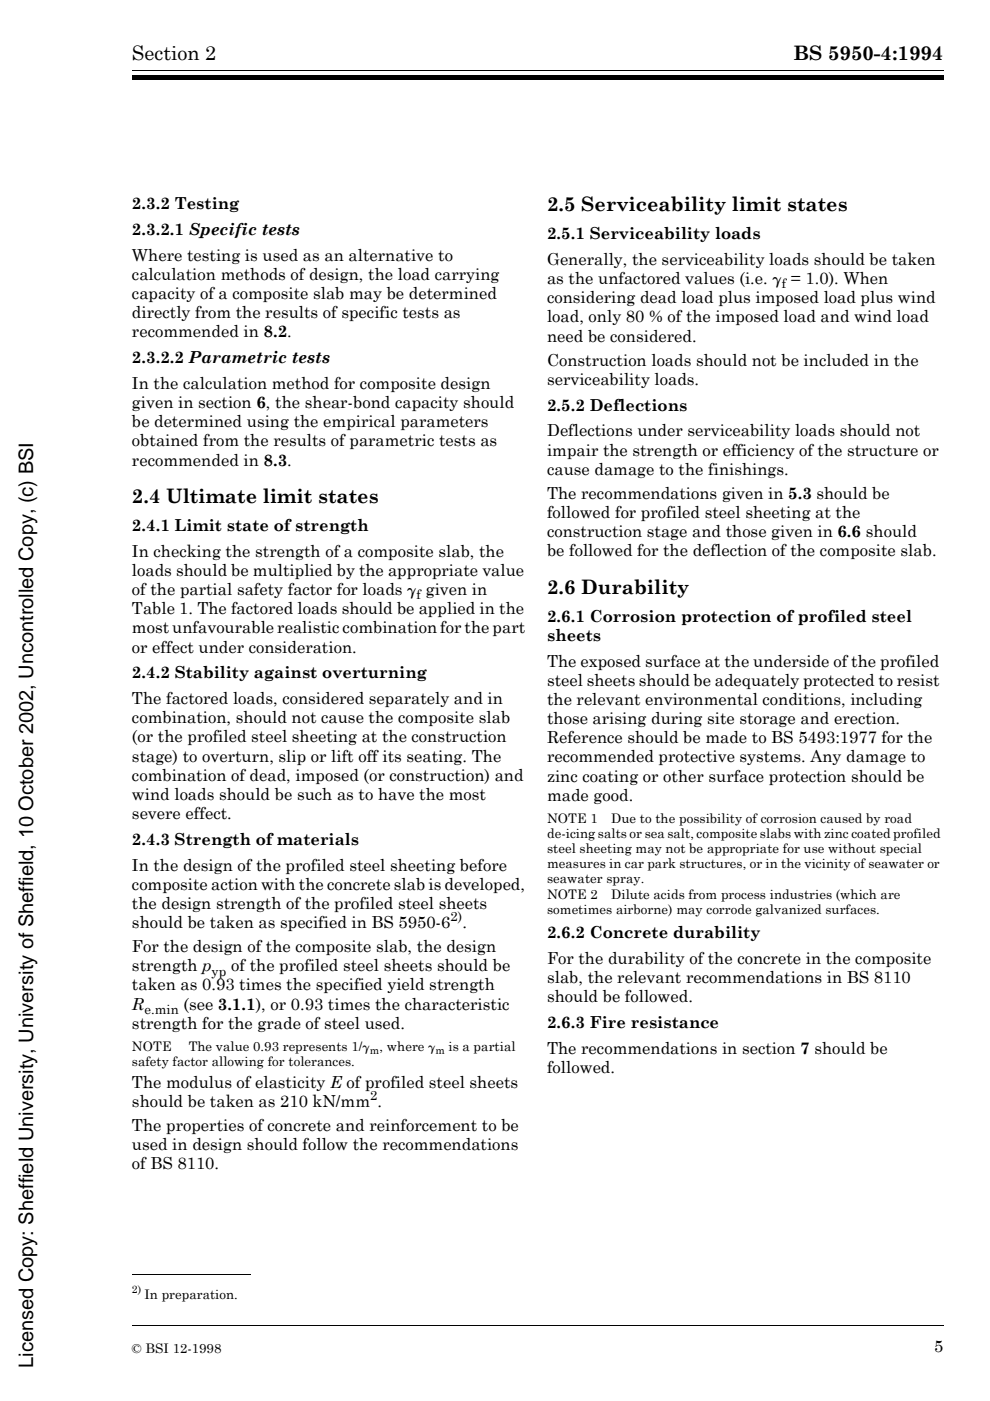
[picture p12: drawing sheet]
<svg xmlns="http://www.w3.org/2000/svg" width="210mm" height="297mm" viewBox="0 0 210 297" stroke-linecap="round" stroke-linejoin="round" font-family="sans-serif">
<defs><g id="words">
<g font-size="4.2">
<text x="28" y="12.8">Section 2</text>
<text x="168.2" y="12.8">BS 5950-4:1994</text>
<text x="116" y="44.8">2.5 Serviceability limit states</text>
<text x="28" y="106.8">2.4 Ultimate limit states</text>
<text x="116" y="126">2.6 Durability</text>
<text x="7.1" y="290" transform="rotate(-90 7.1 290)">Licensed Copy: Sheffield University, University of Sheffield, 10 October 2002, Uncontrolled Copy, (c) BSI</text>
</g>
<g font-size="3.5">
<text x="28" y="44.4">2.3.2 Testing</text>
<text x="28" y="49.8">2.3.2.1 Specific tests</text>
<text x="116" y="50.7">2.5.1 Serviceability loads</text>
<text x="28" y="55.3">Where testing is used as an alternative to</text>
<text x="28" y="59.3">calculation methods of design, the load carrying</text>
<text x="116" y="56.2">Generally, the serviceability loads should be taken</text>
<text x="28" y="63.4">capacity of a composite slab may be determined</text>
<text x="116" y="60.2">as the unfactored values (i.e. g = 1.0). When</text>
<text x="116" y="64.3">considering dead load plus imposed load plus wind</text>
<text x="28" y="67.5">directly from the results of specific tests as</text>
<text x="28" y="71.5">recommended in 8.2.</text>
<text x="116" y="68.4">load, only 80 % of the imposed load and wind load</text>
<text x="28" y="77">2.3.2.2 Parametric tests</text>
<text x="116" y="72.4">need be considered.</text>
<text x="116" y="77.5">Construction loads should not be included in the</text>
<text x="28" y="82.5">In the calculation method for composite design</text>
<text x="116" y="81.6">serviceability loads.</text>
<text x="28" y="86.5">given in section 6, the shear-bond capacity should</text>
<text x="116" y="87.1">2.5.2 Deflections</text>
<text x="28" y="90.6">be determined using the empirical parameters</text>
<text x="28" y="94.6">obtained from the results of parametric tests as</text>
<text x="116" y="92.5">Deflections under serviceability loads should not</text>
<text x="28" y="98.7">recommended in 8.3.</text>
<text x="116" y="96.6">impair the strength or efficiency of the structure or</text>
<text x="116" y="100.6">cause damage to the finishings.</text>
<text x="116" y="105.7">The recommendations given in 5.3 should be</text>
<text x="28" y="112.6">2.4.1 Limit state of strength</text>
<text x="116" y="109.8">followed for profiled steel sheeting at the</text>
<text x="116" y="113.9">construction stage and those given in 6.6 should</text>
<text x="28" y="118.1">In checking the strength of a composite slab, the</text>
<text x="116" y="117.9">be followed for the deflection of the composite slab.</text>
<text x="28" y="122.2">loads should be multiplied by the appropriate value</text>
<text x="28" y="130.2">Table 1. The factored loads should be applied in the</text>
<text x="28" y="126.2">of the partial safety factor for loads g given in</text>
<text x="116" y="131.9">2.6.1 Corrosion protection of profiled steel</text>
<text x="28" y="134.3">most unfavourable realistic combination for the part</text>
<text x="116" y="135.9">sheets</text>
<text x="28" y="138.4">or effect under consideration.</text>
<text x="28" y="143.8">2.4.2 Stability against overturning</text>
<text x="116" y="141.4">The exposed surface at the underside of the profiled</text>
<text x="28" y="149.3">The factored loads, considered separately and in</text>
<text x="116" y="145.4">steel sheets should be adequately protected to resist</text>
<text x="116" y="149.5">the relevant environmental conditions, including</text>
<text x="28" y="153.4">combination, should not cause the composite slab</text>
<text x="116" y="153.5">those arising during site storage and erection.</text>
<text x="28" y="157.4">(or the profiled steel sheeting at the construction</text>
<text x="28" y="161.5">stage) to overturn, slip or lift off its seating. The</text>
<text x="116" y="157.6">Reference should be made to BS 5493:1977 for the</text>
<text x="116" y="161.7">recommended protective systems. Any damage to</text>
<text x="28" y="165.6">combination of dead, imposed (or construction) and</text>
<text x="116" y="165.7">zinc coating or other surface protection should be</text>
<text x="28" y="169.6">wind loads should be such as to have the most</text>
<text x="28" y="173.6">severe effect.</text>
<text x="116" y="169.8">made good.</text>
<text x="28" y="179.1">2.4.3 Strength of materials</text>
<text x="28" y="184.6">In the design of the profiled steel sheeting before</text>
<text x="28" y="188.7">composite action with the concrete slab is developed,</text>
<text x="28" y="192.7">the design strength of the profiled steel sheets</text>
<text x="28" y="196.8">should be taken as specified in BS 5950-6</text>
<text x="98" y="196.8">.</text>
<text x="28" y="201.9">For the design of the composite slab, the design</text>
<text x="116" y="198.9">2.6.2 Concrete durability</text>
<text x="28" y="205.9">strength p</text>
<text x="49" y="205.9">of the profiled steel sheets should be</text>
<text x="116" y="204.4">For the durability of the concrete in the composite</text>
<text x="116" y="208.4">slab, the relevant recommendations in BS 8110</text>
<text x="28" y="210">taken as 0.93 times the specified yield strength</text>
<text x="28" y="214.1">R</text>
<text x="38.9" y="214.1">(see 3.1.1), or 0.93 times the characteristic</text>
<text x="116" y="212.5">should be followed.</text>
<text x="28" y="218.1">strength for the grade of steel used.</text>
<text x="116" y="217.9">2.6.3 Fire resistance</text>
<text x="116" y="223.4">The recommendations in section 7 should be</text>
<text x="116" y="227.4">followed.</text>
<text x="28" y="230.6">The modulus of elasticity E of profiled steel sheets</text>
<text x="28" y="239.8">The properties of concrete and reinforcement to be</text>
<text x="28" y="234.7">should be taken as 210 kN/mm .</text>
<text x="28" y="243.9">used in design should follow the recommendations</text>
<text x="28" y="247.9">of BS 8110.</text>
<text x="198" y="286.7">5</text>
</g>
<g font-size="2.8">
<text x="165.7" y="61.1">f</text>
<text x="88.3" y="127.1">f</text>
<text x="116" y="174.4">NOTE 1</text>
<text x="116" y="177.6">de-icing salts or sea salt, composite slabs with zinc coated profiled</text>
<text x="129.6" y="174.4">Due to the possibility of corrosion caused by road</text>
<text x="116" y="180.8">steel sheeting may not be appropriate for use without special</text>
<text x="116" y="184">measures in car park structures, or in the vicinity of seawater or</text>
<text x="116" y="187.1">seawater spray.</text>
<text x="116" y="190.7">NOTE 2</text>
<text x="129.6" y="190.7">Dilute acids from process industries (which are</text>
<text x="95.5" y="195.4">2)</text>
<text x="116" y="193.8">sometimes airborne) may corrode galvanized surfaces.</text>
<text x="44.9" y="206.8">yp</text>
<text x="30.6" y="215">e.min</text>
<text x="28" y="222.7">NOTE</text>
<text x="28" y="225.9">safety factor allowing for tolerances.</text>
<text x="40" y="222.7">The value 0.93 represents 1/g</text>
<text x="80.5" y="222.7">, where g</text>
<text x="95.1" y="222.7">is a partial</text>
<text x="78.5" y="233.3">2</text>
<text x="30.6" y="275.4">In preparation.</text>
<text x="28" y="286.9">© BSI 12-1998</text>
</g>
<g font-size="2.2">
<text x="78.4" y="223.5">m</text>
<text x="92.4" y="223.5">m</text>
<text x="28" y="274.2">2)</text>
</g>
</g></defs>
<g fill="#fff" stroke="#fff" stroke-width=".21">
<path d="M75.9 242.5h11.4a2.89 2.89 0 0 1 2.9 2.6h-6.2a1.17 1.17 0 0 0-1-1.5h-1.3v1.5h-5.8z"/>
<path d="M75.9 245.9h5.8v1.6a2.01 2.01 0 0 0 2.1-.5l.2-1.1 3.6 2.7h-11.7z"/>
<path d="M75.8 249.4h11.7a2.9 2.9 0 0 1 3 2.8h-6a1.22 1.22 0 0 0-1.4-1.4h-1.4v1.4h-5.8z"/>
<path d="M75.9 253h5.8v1.4h1.5a1.19 1.19 0 0 0 1.2-1.4h6.1a4 4 0 0 1-4.3 2.7h-10.3z"/>
<path d="M83.9 245.9h6.3a3 3 0 0 1-2.8 2.7z"/>
</g>
<path d="M28 15h172M28.2 270.2h25M28 281h172" fill="none" stroke="#000" stroke-width=".21"/>
<path d="M28 16h172v1h-172zM28.1 270.1l.1 .2zM53.2 270.1l.1 .2z" fill="#000"/>
<use href="#words"/>
</svg>
